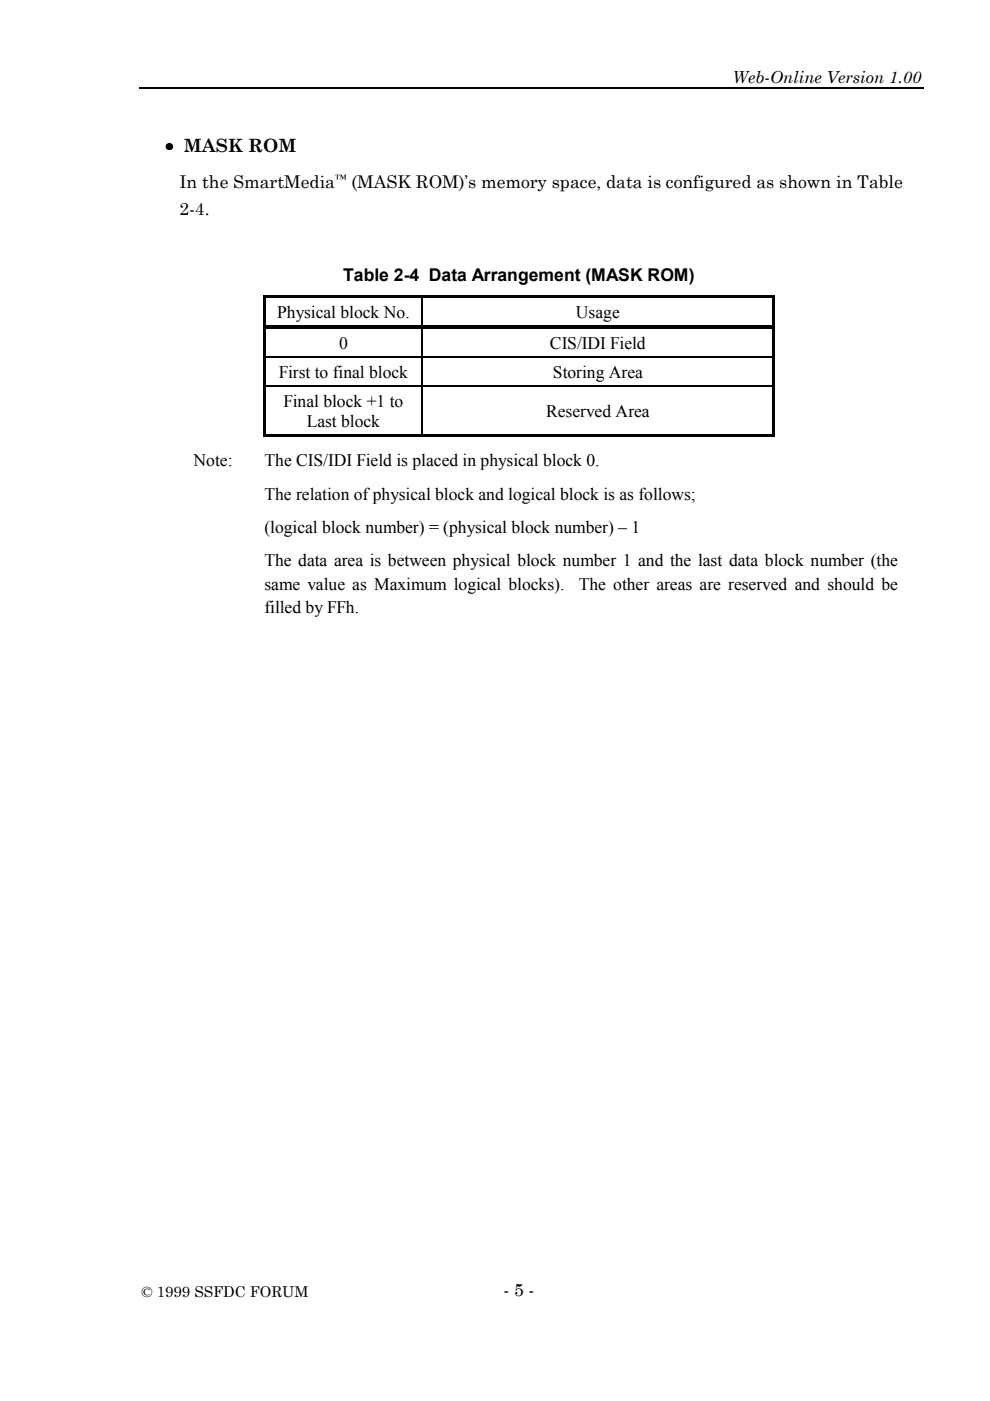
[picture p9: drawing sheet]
<svg xmlns="http://www.w3.org/2000/svg" width="210mm" height="297mm" viewBox="0 0 210 297" stroke-linecap="round" stroke-linejoin="round" font-family="sans-serif">
<defs><g id="words">
<text font-size="3.9" x="35.1" y="32.1">• MASK ROM</text>
<g font-size="3.7">
<text x="38" y="39.9">In the SmartMedia</text>
<text x="74.5" y="39.9">(MASK ROM)’s memory space, data is configured as shown in Table</text>
<text x="38" y="45.6">2-4.</text>
<text x="72.7" y="59.6">Table 2-4 Data Arrangement (MASK ROM)</text>
<text x="58.7" y="67.4">Physical block No.</text>
<text x="122.1" y="67.4">Usage</text>
<text x="71.9" y="74">0</text>
<text x="116.6" y="74">CIS/IDI Field</text>
<text x="59.1" y="80.1">First to final block</text>
<text x="117.2" y="80.1">Storing Area</text>
<text x="60.1" y="86.2">Final block +1 to</text>
<text x="115.8" y="88.4">Reserved Area</text>
<text x="65.1" y="90.6">Last block</text>
<text x="41" y="98.9">Note:</text>
<text x="56.1" y="98.9">The CIS/IDI Field is placed in physical block 0.</text>
<text x="56.1" y="106">The relation of physical block and logical block is as follows;</text>
<text x="56.1" y="113">(logical block number) = (physical block number) – 1</text>
<text x="56.1" y="120.1">The data area is between physical block number 1 and the last data block number (the</text>
<text x="56.1" y="125.1">same value as Maximum logical blocks).</text>
<text x="122.7" y="125.1">The other areas are reserved and should be</text>
<text x="56.1" y="130">filled by FFh.</text>
<text x="106.7" y="274.9">- 5 -</text>
</g>
<text font-size="3.5" x="155.3" y="17.5">Web-Online Version 1.00</text>
<text font-size="3.2" x="30" y="275">© 1999 SSFDC FORUM</text>
<text font-size="2.5" x="71" y="38.9">™</text>
</g></defs>
<path d="M29.5 18.8h166.3M55.8 75.7h108.5M56.3 69.1h33.1M56.3 69.6h33.1M89.5 63.1v5.9M89.5 69.8v5.8M89.5 75.9v5.8M90.2 69.1h73.6M90.2 69.6h73.6M55.8 81.8h108.5M89.5 82v10.2" fill="none" stroke="#000" stroke-width=".25"/>
<g fill="#000">
<path d="M55.8 62.6h.5v.5h-.5zM55.8 63.1h.5v5.9h-.5zM55.8 69h.5v.8h-.5zM55.8 69.8h.5v5.8h-.5zM56.3 62.6h33.1v.5h-33.1zM89.4 63.1h.3zM89.4 62.6h74.4v.5h-74.4zM89.4 69.7l.3 .1zM89.4 69h.8v.2h-.8zM89.4 69.5h.8v.2h-.8zM163.8 62.6h.5v.5h-.5zM163.8 63.1h.5v5.9h-.5z"/>
<path d="M163.8 69h.5v.8h-.5zM163.8 69.8h.5v5.8h-.5zM55.8 75.9h.5v5.8h-.5zM55.8 82h.5v10.7h-.5zM56.3 92.2h33.1v.5h-33.1zM89.4 92.2h74.4v.5h-74.4zM163.8 75.9h.5v5.8h-.5zM163.8 82h.5v10.7h-.5z"/>
</g>
<use href="#words"/>
</svg>
